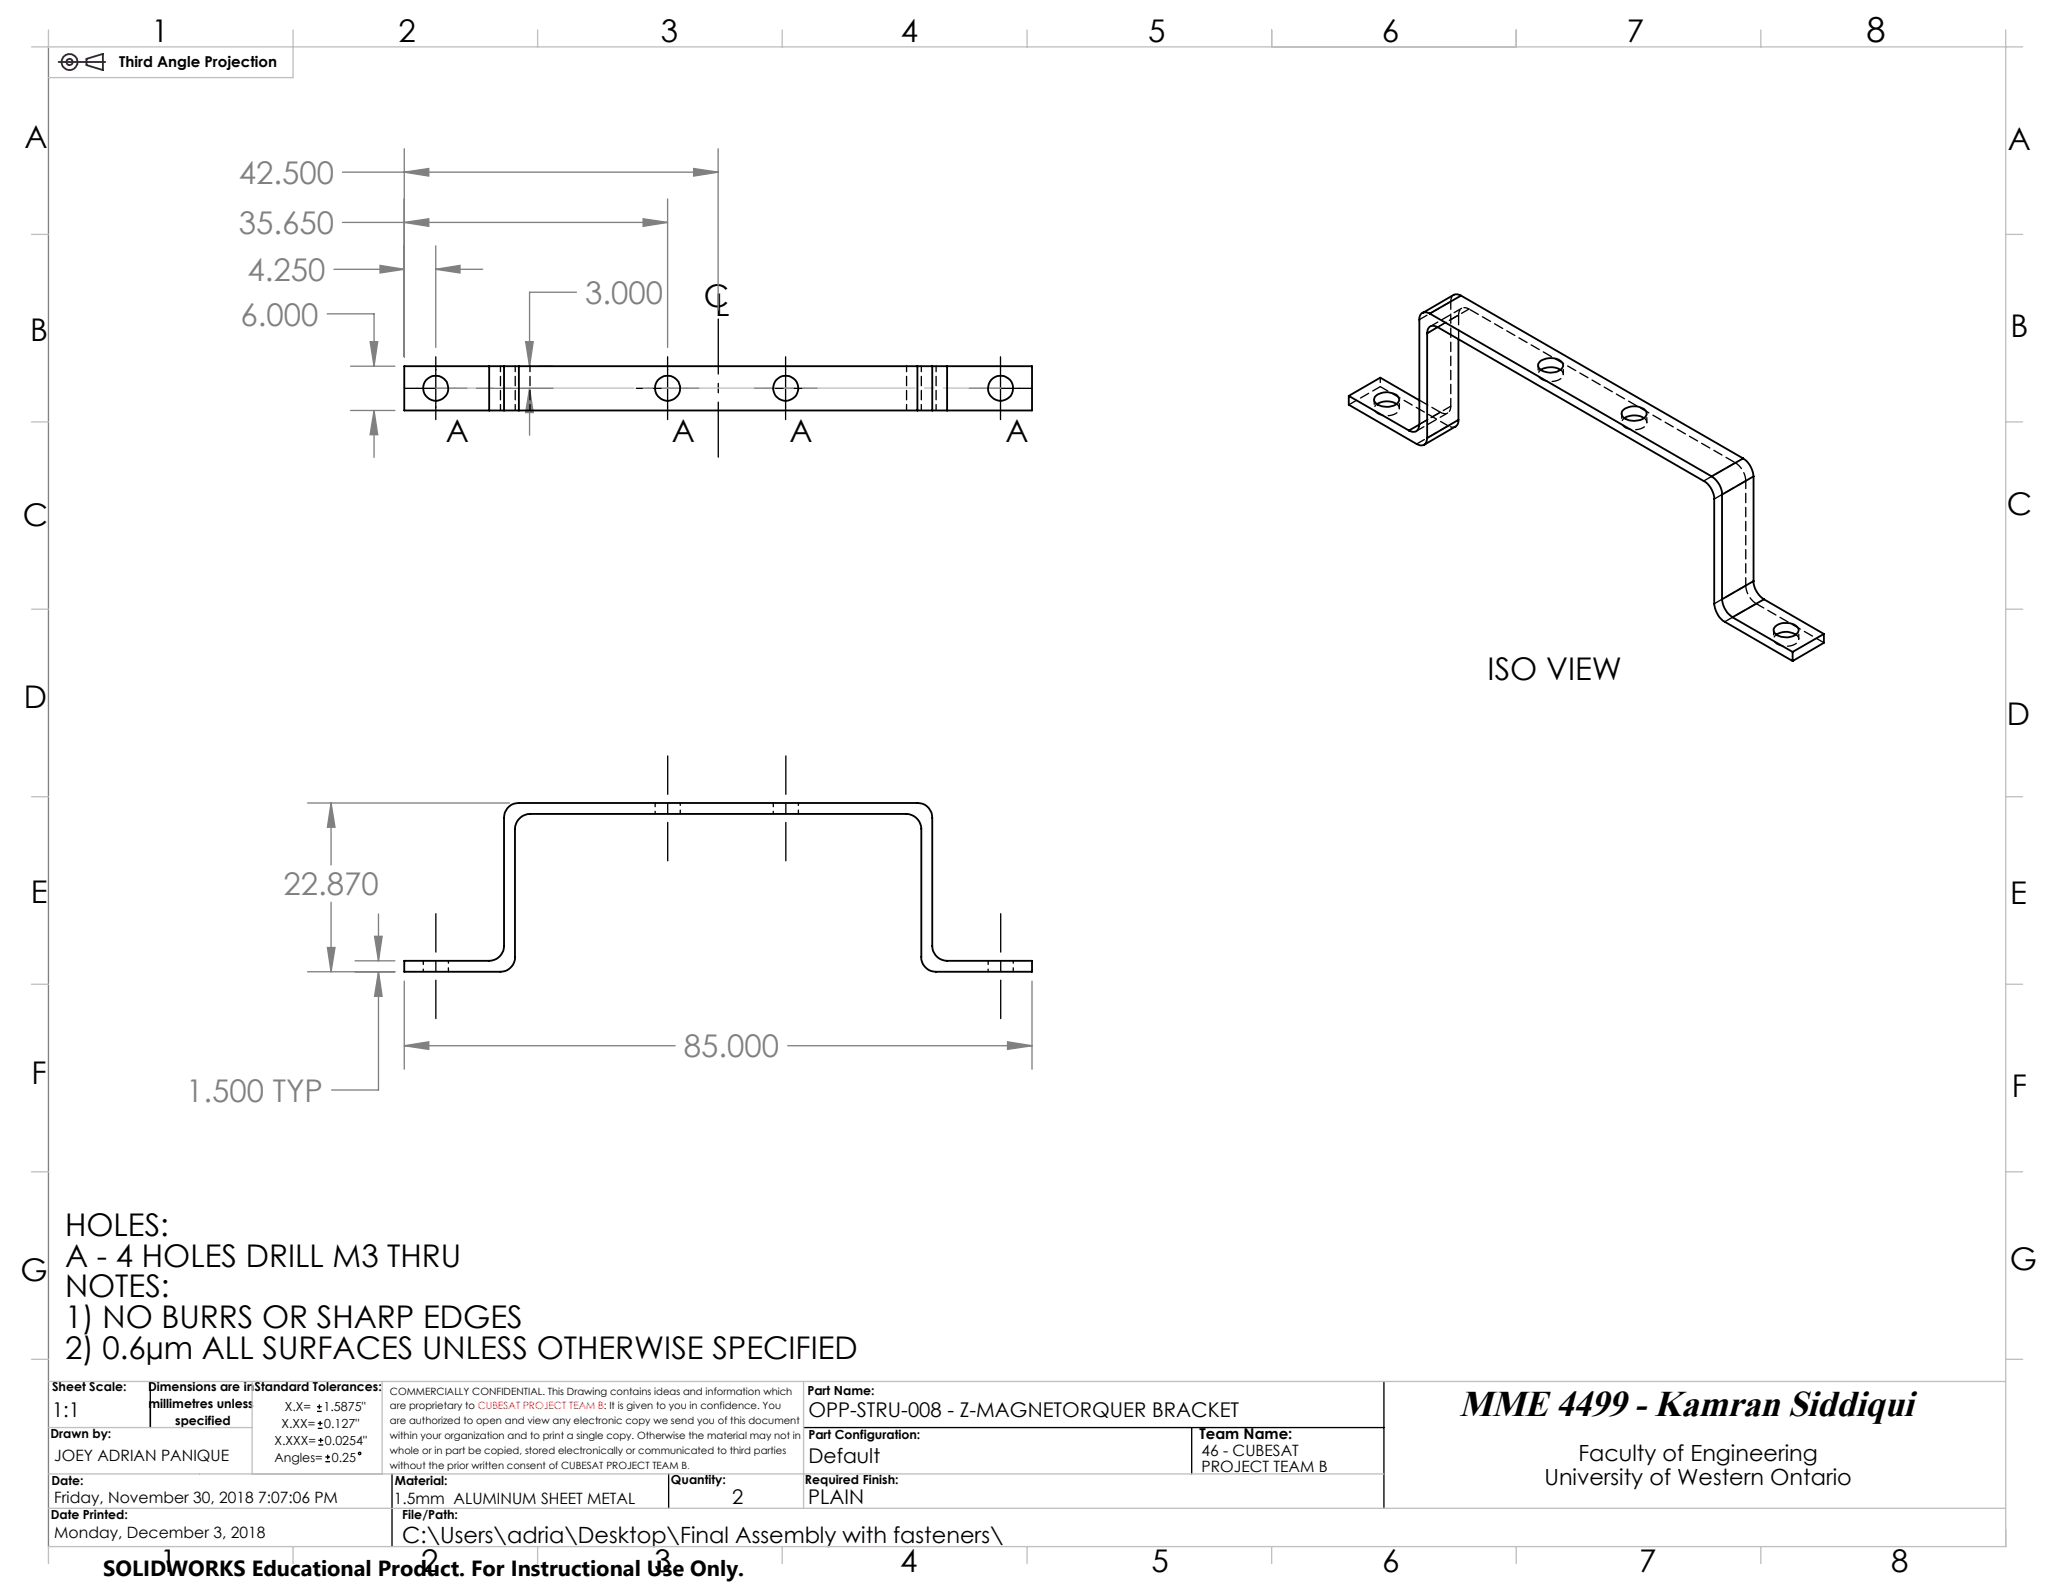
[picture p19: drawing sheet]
<svg xmlns="http://www.w3.org/2000/svg" width="279mm" height="216mm" viewBox="0 0 279 216" stroke-linecap="round" stroke-linejoin="round" font-family="sans-serif">
<defs><g id="words">
<text font-size="5" x="197.6" y="191.8">MME 4499 - Kamran Siddiqui</text>
<text font-size="4.7" x="252.8" y="5.7">8</text>
<g font-size="4.2">
<text x="20.5" y="5.7">1</text>
<text x="54" y="5.7">2</text>
<text x="89.5" y="5.7">3</text>
<text x="122" y="5.7">4</text>
<text x="155.5" y="5.7">5</text>
<text x="187.2" y="5.7">6</text>
<text x="220.3" y="5.7">7</text>
<text x="3.3" y="20.1">A</text>
<text x="271.9" y="20.4">A</text>
<text x="95.3" y="41.5">C</text>
<text x="4.1" y="46.2">B</text>
<text x="96.9" y="42.7">L</text>
<text x="272.3" y="45.7">B</text>
<text x="60.4" y="59.9">A</text>
<text x="91" y="59.9">A</text>
<text x="106.9" y="59.9">A</text>
<text x="136.2" y="59.9">A</text>
<text x="3.1" y="71.2">C</text>
<text x="271.8" y="69.8">C</text>
<text x="3.2" y="95.9">D</text>
<text x="201.5" y="92.1">ISO VIEW</text>
<text x="271.8" y="98.2">D</text>
<text x="4.2" y="122.3">E</text>
<text x="272.2" y="122.5">E</text>
<text x="4.3" y="146.8">F</text>
<text x="272.5" y="148.5">F</text>
<text x="8.8" y="167.4">HOLES:</text>
<text x="2.8" y="173.5">G</text>
<text x="8.8" y="171.5">A - 4 HOLES DRILL M3 THRU</text>
<text x="272.2" y="172">G</text>
<text x="8.8" y="175.7">NOTES:</text>
<text x="8.8" y="179.9">1) NO BURRS OR SHARP EDGES</text>
<text x="8.8" y="184.1">2) 0.6µm ALL SURFACES UNLESS OTHERWISE SPECIFIED</text>
<text x="21.6" y="212.9">1</text>
<text x="57.1" y="212.9">2</text>
<text x="88.6" y="212.9">3</text>
<text x="121.9" y="212.9">4</text>
<text x="155.9" y="212.9">5</text>
<text x="187.2" y="212.9">6</text>
<text x="222" y="212.9">7</text>
<text x="256.1" y="212.9">8</text>
</g>
<g font-size="4.2" fill="#808080">
<text x="32.3" y="24.9">42.500</text>
<text x="32.3" y="31.7">35.650</text>
<text x="33.5" y="38.1">4.250</text>
<text x="79.3" y="41.2">3.000</text>
<text x="32.6" y="44.1">6.000</text>
<text x="38.4" y="121.3">22.870</text>
<text x="92.6" y="143.2">85.000</text>
<text x="25.2" y="149.2">1.500 TYP</text>
</g>
<g font-size="3">
<text x="213.8" y="197.8">Faculty of Engineering</text>
<text x="209.2" y="201.1">University of Western Ontario</text>
<text x="54.5" y="209">C:\Users\adria\Desktop\Final Assembly with fasteners\</text>
<text x="14" y="213.5">SOLIDWORKS Educational Product. For Instructional Use Only.</text>
</g>
<g font-size="2.8">
<text x="7" y="192">1:1</text>
<text x="109.5" y="192">OPP-STRU-008 - Z-MAGNETORQUER BRACKET</text>
<text x="109.5" y="198.2">Default</text>
</g>
<g font-size="2.7">
<text x="99.1" y="203.8">2</text>
<text x="109.5" y="203.8">PLAIN</text>
</g>
<g font-size="2.1">
<text x="7.4" y="197.8">JOEY ADRIAN PANIQUE</text>
<text x="162.7" y="197.3">46 - CUBESAT</text>
<text x="7.4" y="203.5">Friday, November 30, 2018 7:07:06 PM</text>
<text x="53.4" y="203.8">1.5mm ALUMINUM SHEET METAL</text>
<text x="162.7" y="199.4">PROJECT TEAM B</text>
<text x="7.4" y="208.4">Monday, December 3, 2018</text>
</g>
<g font-size="2">
<text x="16.2" y="9">Third Angle Projection</text>
<text x="162.5" y="194.9">Team Name:</text>
</g>
<g font-size="1.7">
<text x="7" y="188.5">Sheet Scale:</text>
<text x="20.1" y="188.5">Dimensions are in</text>
<text x="20.1" y="190.7">millimetres unless</text>
<text x="34.5" y="188.5">Standard Tolerances:</text>
<text x="38.6" y="191.2">X.X=</text>
<text x="43.8" y="191.2">1.5875&quot;</text>
<text x="109.3" y="188.9">Part Name:</text>
<text x="6.8" y="194.8">Drawn by:</text>
<text x="23.7" y="193">specified</text>
<text x="37.2" y="195.7">X.XXX=</text>
<text x="37.2" y="198">Angles=</text>
<text x="38.1" y="193.4">X.XX=</text>
<text x="43.9" y="193.4">0.127&quot;</text>
<text x="44" y="195.7">0.0254&quot;</text>
<text x="44.9" y="198">0.25</text>
<text x="109.5" y="194.9">Part Configuration:</text>
<text x="7" y="201.2">Date:</text>
<text x="53.5" y="201.1">Material:</text>
<text x="90.9" y="201">Quantity:</text>
<text x="109" y="201">Required Finish:</text>
<text x="6.9" y="205.7">Date Printed:</text>
<text x="54.5" y="205.7">File/Path:</text>
</g>
<g font-size="1.4">
<text x="52.8" y="188.9">COMMERCIALLY CONFIDENTIAL. This Drawing contains ideas and information which</text>
<text x="52.8" y="190.9">are proprietary to CUBESAT PROJECT TEAM B: It is given to you in confidence. You</text>
<text x="52.8" y="192.9">are authorized to open and view any electronic copy we send you of this document</text>
<text x="52.8" y="194.9">within your organization and to print a single copy. Otherwise the material may not in</text>
<text x="52.8" y="196.9">whole or in part be copied, stored electronically or communicated to third parties</text>
<text x="52.8" y="199">without the prior written consent of CUBESAT PROJECT TEAM B.</text>
</g>
</g></defs>
<g fill="none" stroke="#000" stroke-width=".18">
<path d="M54.8 52.6h8.5M59 48.3v8.5M86.2 52.6h8.5M90.4 48.3v8.5M102.2 52.6h8.5M106.4 48.3v8.5M131.3 52.6h8.4M135.5 48.3v8.5M20.4 187.1v6.3M42.9 191.2h.7M42.9 190.5h.7M43 193.5h.7"/>
<path d="M43 192.8h.7M43.1 195.7h.7M43.1 195.1h.7M43.3 190.2v.7M43.4 192.5v.6M43.4 194.8v.6M44.1 198h.6M44.1 197.3h.6M44.4 197v.7M53.1 199.6v9.9M90.6 199.6v4.7M108.8 193.4h78.6"/>
<path d="M161.4 193.4v6.2M187.4 187.1v17.2"/>
<circle cx="48.7" cy="196.9" r=".16"/>
</g>
<g fill="none" stroke="#400040" stroke-width=".25">
<path d="M7.9 8.4h6.4M11.7 8l2.2-.7v2.2l-2.2-.7z"/>
<circle cx="9.4" cy="8.4" r=".41"/>
<circle cx="9.4" cy="8.4" r="1.08"/>
</g>
<g fill="none" stroke="#808080" stroke-width=".18">
<path d="M6.6 6.4v203.1M45.2 36.5h9.6M46.4 30.1h44M46.4 23.3h50.9M51.5 35.9l3.3 .6-3.3 .5zM54.8 30.1l3.3-.5v1.1zM54.8 23.3l3.3-.5v1zM54.8 20.1v28.2M59 36.5l3.3-.6v1.1zM59 33.3v13.8M59 36.5h6.4M78.1 39.6h-6.4v10"/>
<path d="M87.1 29.6l3.3 .5-3.3 .6zM90.4 27v20.1M93.9 22.8l3.4 .5-3.4 .5zM97.3 20.1v21.9M44.3 42.5h6.4v7.1M47.5 49.6h6M47.5 55.6h6M50.1 46.3h1.1l-.5 3.3zM50.7 55.6l.5 3.3h-1.1zM50.7 55.6v6.3M64.5 52.6h10.4M71.2 46.3h1l-.5 3.3z"/>
<path d="M71.7 52.6l.5 3.3h-1zM71.7 52.6v6.3M73 49.6h1.9M41.7 108.8h27.3M44.8 108.8l.6 3.2h-1.1zM44.8 108.8v8.4M41.7 131.6h11.8M44.3 128.3h1.1l-.6 3.3zM44.8 122.2v9.4M48.1 130.1h5.4M50.7 126.8h1.1l-.5 3.3zM51.3 131.6l.5 3.3h-1.1z"/>
<path d="M51.3 131.6v16h-6.4M51.3 123.8v6.3M54.8 132.9v11.9M139.8 132.9v11.9M54.8 141.6l3.3-.5v1zM54.8 141.6h36.6M106.7 141.6h33.1M136.5 141.1l3.3 .5-3.3 .5z"/>
</g>
<path d="M90.4 116.6v-14.2M106.4 116.6v-14.2M59 138v-14.2M135.5 138v-14.2" fill="none" stroke="#000" stroke-width=".18" stroke-dasharray="15.2 1.3 1.3 1.3" stroke-dashoffset="10"/>
<path d="M97.3 61.9v-18.7" fill="none" stroke="#000" stroke-width=".18" stroke-dasharray="15.2 1.3 1.3 1.3" stroke-dashoffset="7.8"/>
<path d="M20.4 193.4v-3.6" fill="none" stroke="#000" stroke-width=".18" stroke-dasharray="15.2 1.3 1.3 1.3"/>
<path d="M59 52.6h76.5" fill="none" stroke="#c0c0c0" stroke-width=".18" stroke-dasharray="15.2 1.3 1.3 1.3" stroke-dashoffset="7.5"/>
<g fill="none" stroke="#c0c0c0" stroke-width=".18">
<path d="M4.3 6.3h269.6M6.6 4.1v2.2M39.7 4.1v6.4h-33.1M72.8 4.1v2.2M105.9 4.1v2.2M139.1 4.1v2.2M172.2 4.1v2.2M205.4 4.1v2.2M238.5 4.1v2.2M271.6 4.1v205.4h-265v2.3M4.3 31.7h2.3M271.6 31.7h2.3"/>
<path d="M4.3 57.1h2.3M271.6 57.1h2.3M4.3 82.5h2.3M271.6 82.5h2.3M4.3 107.9h2.3M271.6 107.9h2.3M4.3 133.3h2.3M271.6 133.3h2.3M4.3 158.7h2.3M271.6 158.7h2.3M4.3 184.1h2.3M6.6 187.1h265"/>
<path d="M6.6 199.6h180.8M6.6 193.4h27.5M34.1 187.1v12.5M51.8 187.1v12.5M108.8 187.1v17.2M271.6 184.1h2.3M6.6 204.3h265M39.7 209.5v2.3M72.8 209.5v2.3M105.9 209.5v2.3M139.1 209.5v2.3M172.2 209.5v2.3"/>
<path d="M205.4 209.5v2.3M238.5 209.5v2.3"/>
</g>
<path d="M54.8 141.6l3.3-.5v1zM136.5 141.1l3.3 .5-3.3 .5zM44.8 108.8l.6 3.2h-1.1zM44.3 128.3h1.1l-.6 3.3zM50.7 126.8h1.1l-.5 3.3zM51.3 131.6l.5 3.3h-1.1zM50.1 46.3h1.1l-.5 3.3zM50.7 55.6l.5 3.3h-1.1zM71.2 46.3h1l-.5 3.3zM71.7 52.6l.5 3.3h-1zM51.5 35.9l3.3 .6-3.3 .5zM59 36.5l3.3-.6v1.1zM54.8 30.1l3.3-.5v1.1zM87.1 29.6l3.3 .5-3.3 .6zM54.8 23.3l3.3-.5v1zM93.9 22.8l3.4 .5-3.4 .5z" fill="#808080"/>
<g fill="none" stroke="#000" stroke-width=".25">
<path d="M66.3 55.6h2M66.3 49.6h2M66.3 49.6h-11.5v6h11.5M66.3 49.6v6M68.3 55.6h2M68.3 49.6h2M68.3 49.6v6M70.3 55.6h53.9M70.3 49.6v6M70.3 49.6h53.9M124.2 55.6h2.1M124.2 49.6h2.1"/>
<path d="M124.2 49.6v6M126.3 55.6h2M126.3 49.6h2M126.3 49.6v6M128.3 49.6h11.5v6h-11.5M128.3 49.6v6M182.7 53.6v1.2l9.2 5.3a.86 .86 0 0 0 1 .1 .86 .86 0 0 0 .4-.9M182.7 53.6l8.1 4.7M182.7 53.6l4.2-2.4 5.3 3M186.3 53.6a2.39 2.39 0 0 1 3 .1 .81 .81 0 0 1-.6 1.3 2.19 2.19 0 0 1-2.6-.7 .72 .72 0 0 1 .2-.7zM186.5 54.7a2.64 2.64 0 0 1 2.6 0M192.2 57.5a.87 .87 0 0 1-.4 .9 .87 .87 0 0 1-1-.1"/>
<path d="M192.2 57.5l-1.4 .8M193.3 45.2v14.1M193.6 42.5a.86 .86 0 0 0-1-.1 .86 .86 0 0 0-.4 .9v14.2M193.6 42.5l38.2 22M194.7 44.3l36.1 20.9a2.95 2.95 0 0 1 1.4 2.4v14.2a3.3 3.3 0 0 0 1.4 2.4l9.2 5.3M194.7 44.3a.86 .86 0 0 0-1-.1 .86 .86 0 0 0-.4 1M194.7 44.3l-1.4 .9M197.5 56.9a.89 .89 0 0 1-.4 .9l-4.2 2.5M197.5 56.9l-4.2 2.4M197.5 46v10.9M197.9 40l-.5-.1h-.4l-4.3 2.5M197.9 40l-4.3 2.5"/>
<path d="M197.9 40l38.2 22.1M208.6 49a2.35 2.35 0 0 1 3 .2 .78 .78 0 0 1-.5 1 2.25 2.25 0 0 1-2.7-.5 .6 .6 0 0 1 .2-.7zM208.7 50.1a2.71 2.71 0 0 1 2.6 0M219.7 55.7a2.34 2.34 0 0 1 3.3 0 1 1 0 0 1-1.1 1.2 2.01 2.01 0 0 1-2.2-.7l-.1-.1zM220 56.6a2.64 2.64 0 0 1 2.6 0M231.8 64.5a3.1 3.1 0 0 1 1.4 2.5M233.2 67v14.2M236.1 62.1a3.2 3.2 0 0 1 1.4 2.4M236.1 62.1l-4.3 2.4M237.5 78.7a3.1 3.1 0 0 0 1.4 2.5M237.5 64.5l-4.3 2.5M237.5 78.7l-4.3 2.5"/>
<path d="M237.5 64.5v14.2M233.2 81.2a3.3 3.3 0 0 0 1.4 2.4M234.6 83.6l8.2 4.7M238.9 81.2l-4.3 2.4M238.9 81.2l8.1 4.7M240.5 84.8a2.35 2.35 0 0 1 3 .3 .98 .98 0 0 1-1 1.2 2.03 2.03 0 0 1-2.3-.8 .56 .56 0 0 1 .3-.7zM240.6 86a2.49 2.49 0 0 1 2.6 0M242.8 88.3v1.2M247 85.9l-4.2 2.4M247 85.9v1.2l-4.2 2.4M68.7 109.5a1.86 1.86 0 0 1 1.6-.7h53.9a1.97 1.97 0 0 1 2.1 2v17.3a2.02 2.02 0 0 0 2 2h11.5v1.5h-13a1.97 1.97 0 0 1-2-2v-17.3a2.1 2.1 0 0 0-2-2.1h-51a2.1 2.1 0 0 0-2.1 2.1v17.3a1.97 1.97 0 0 1-1.9 2h-13v-1.5h11.5a2.03 2.03 0 0 0 2-2v-17.3a1.85 1.85 0 0 1 .4-1.3z"/>
<circle cx="59" cy="52.6" r="1.71"/>
<circle cx="90.4" cy="52.6" r="1.71"/>
<circle cx="106.4" cy="52.6" r="1.7"/>
<circle cx="135.5" cy="52.6" r="1.7"/>
</g>
<path d="M186.5 54.7a.71 .71 0 0 0-.4 .7 .71 .71 0 0 0 .5 .6M208.7 50.1a.71 .71 0 0 0-.4 .7 .71 .71 0 0 0 .5 .6M220 56.6a.71 .71 0 0 0-.4 .7 .71 .71 0 0 0 .5 .6M240.6 85.9a.71 .71 0 0 0-.4 .7 .71 .71 0 0 0 .5 .6M88.7 108.7v1.5M92.1 110.2v-1.5M104.7 108.7v1.5M108.1 110.2v-1.5M57.3 130.1v1.5M60.7 131.6v-1.5M133.8 130.1v1.5M137.2 131.6v-1.5" fill="none" stroke="#000" stroke-width=".18" stroke-dasharray="1.3 .6" stroke-dashoffset=".8"/>
<g fill="none" stroke="#000" stroke-width=".18" stroke-dasharray="1.3 .6" stroke-dashoffset=".5">
<path d="M67.8 49.6v6M69.8 49.6v6M71.8 55.6v-6M122.8 49.6v6M124.8 55.6v-6M126.8 55.6v-6M186.6 56a2.33 2.33 0 0 0 2.9-.4 .68 .68 0 0 0-.4-.9M195.1 55.8a.86 .86 0 0 0 1 .1 .86 .86 0 0 0 .4-.9M196.5 40.8a1.02 1.02 0 0 1 .4-.9M197.1 57.8h-.1a1.06 1.06 0 0 1-.9-.1M199 41.9a.86 .86 0 0 0-1-.1 .86 .86 0 0 0-.5 .9M208.8 51.4a2.33 2.33 0 0 0 2.9-.5 .68 .68 0 0 0-.3-.8"/>
<path d="M220.1 57.9a2.33 2.33 0 0 0 2.9-.4 .68 .68 0 0 0-.3-.9M240.7 87.2a2.33 2.33 0 0 0 2.9-.4 .68 .68 0 0 0-.4-.9"/>
</g>
<g fill="none" stroke="#000" stroke-width=".18" stroke-dasharray="1.3 .6" stroke-dashoffset=".1">
<path d="M182.7 54.8l4.2-2.4M186.9 52.4l9.2 5.3M191.8 58.4l4.3-2.5M192.2 43.3l4.3-2.5M194.7 44.3l4.3-2.4M196.1 57.7l-4.2 2.4M196.5 55l-4.3 2.5M198 41.8l-4.3 2.4M232.2 67.6l4.2-2.5M235 62.7l-4.2 2.4M236.4 65.1a3.1 3.1 0 0 0-1.4-2.4M236.4 79.3l-4.2 2.5"/>
<path d="M233.6 84.2l4.2-2.4M237.8 81.8l9.2 5.3M237.8 81.8a3.1 3.1 0 0 1-1.4-2.5"/>
</g>
<path d="M196.5 40.8v14.2M236.4 65.1v14.2" fill="none" stroke="#000" stroke-width=".18" stroke-dasharray="1.3 .6" stroke-dashoffset=".2"/>
<path d="M199 41.9l36 20.8" fill="none" stroke="#000" stroke-width=".18" stroke-dasharray="1.3 .6" stroke-dashoffset="-.2"/>
<path d="M192.2 57.5l2.9-1.7M195.1 55.8l-2.9-1.6M197.5 45.9v-3.2M197.5 42.7l-2.8 1.6" fill="none" stroke="#000" stroke-width=".18" stroke-dasharray="1.3 .6"/>
<path d="M186.1 54.1v1.2M186.9 51.1v1.3M189.5 55.3v-1.2M208.3 49.5v1.2M211.7 50.7v-1.2M219.6 56v1.2M223 57.2v-1.2M240.2 85.3v1.3M243.6 86.6v-1.3" fill="none" stroke="#000" stroke-width=".18" stroke-dasharray="1.3 .6" stroke-dashoffset=".6"/>
<use href="#words"/>
</svg>
